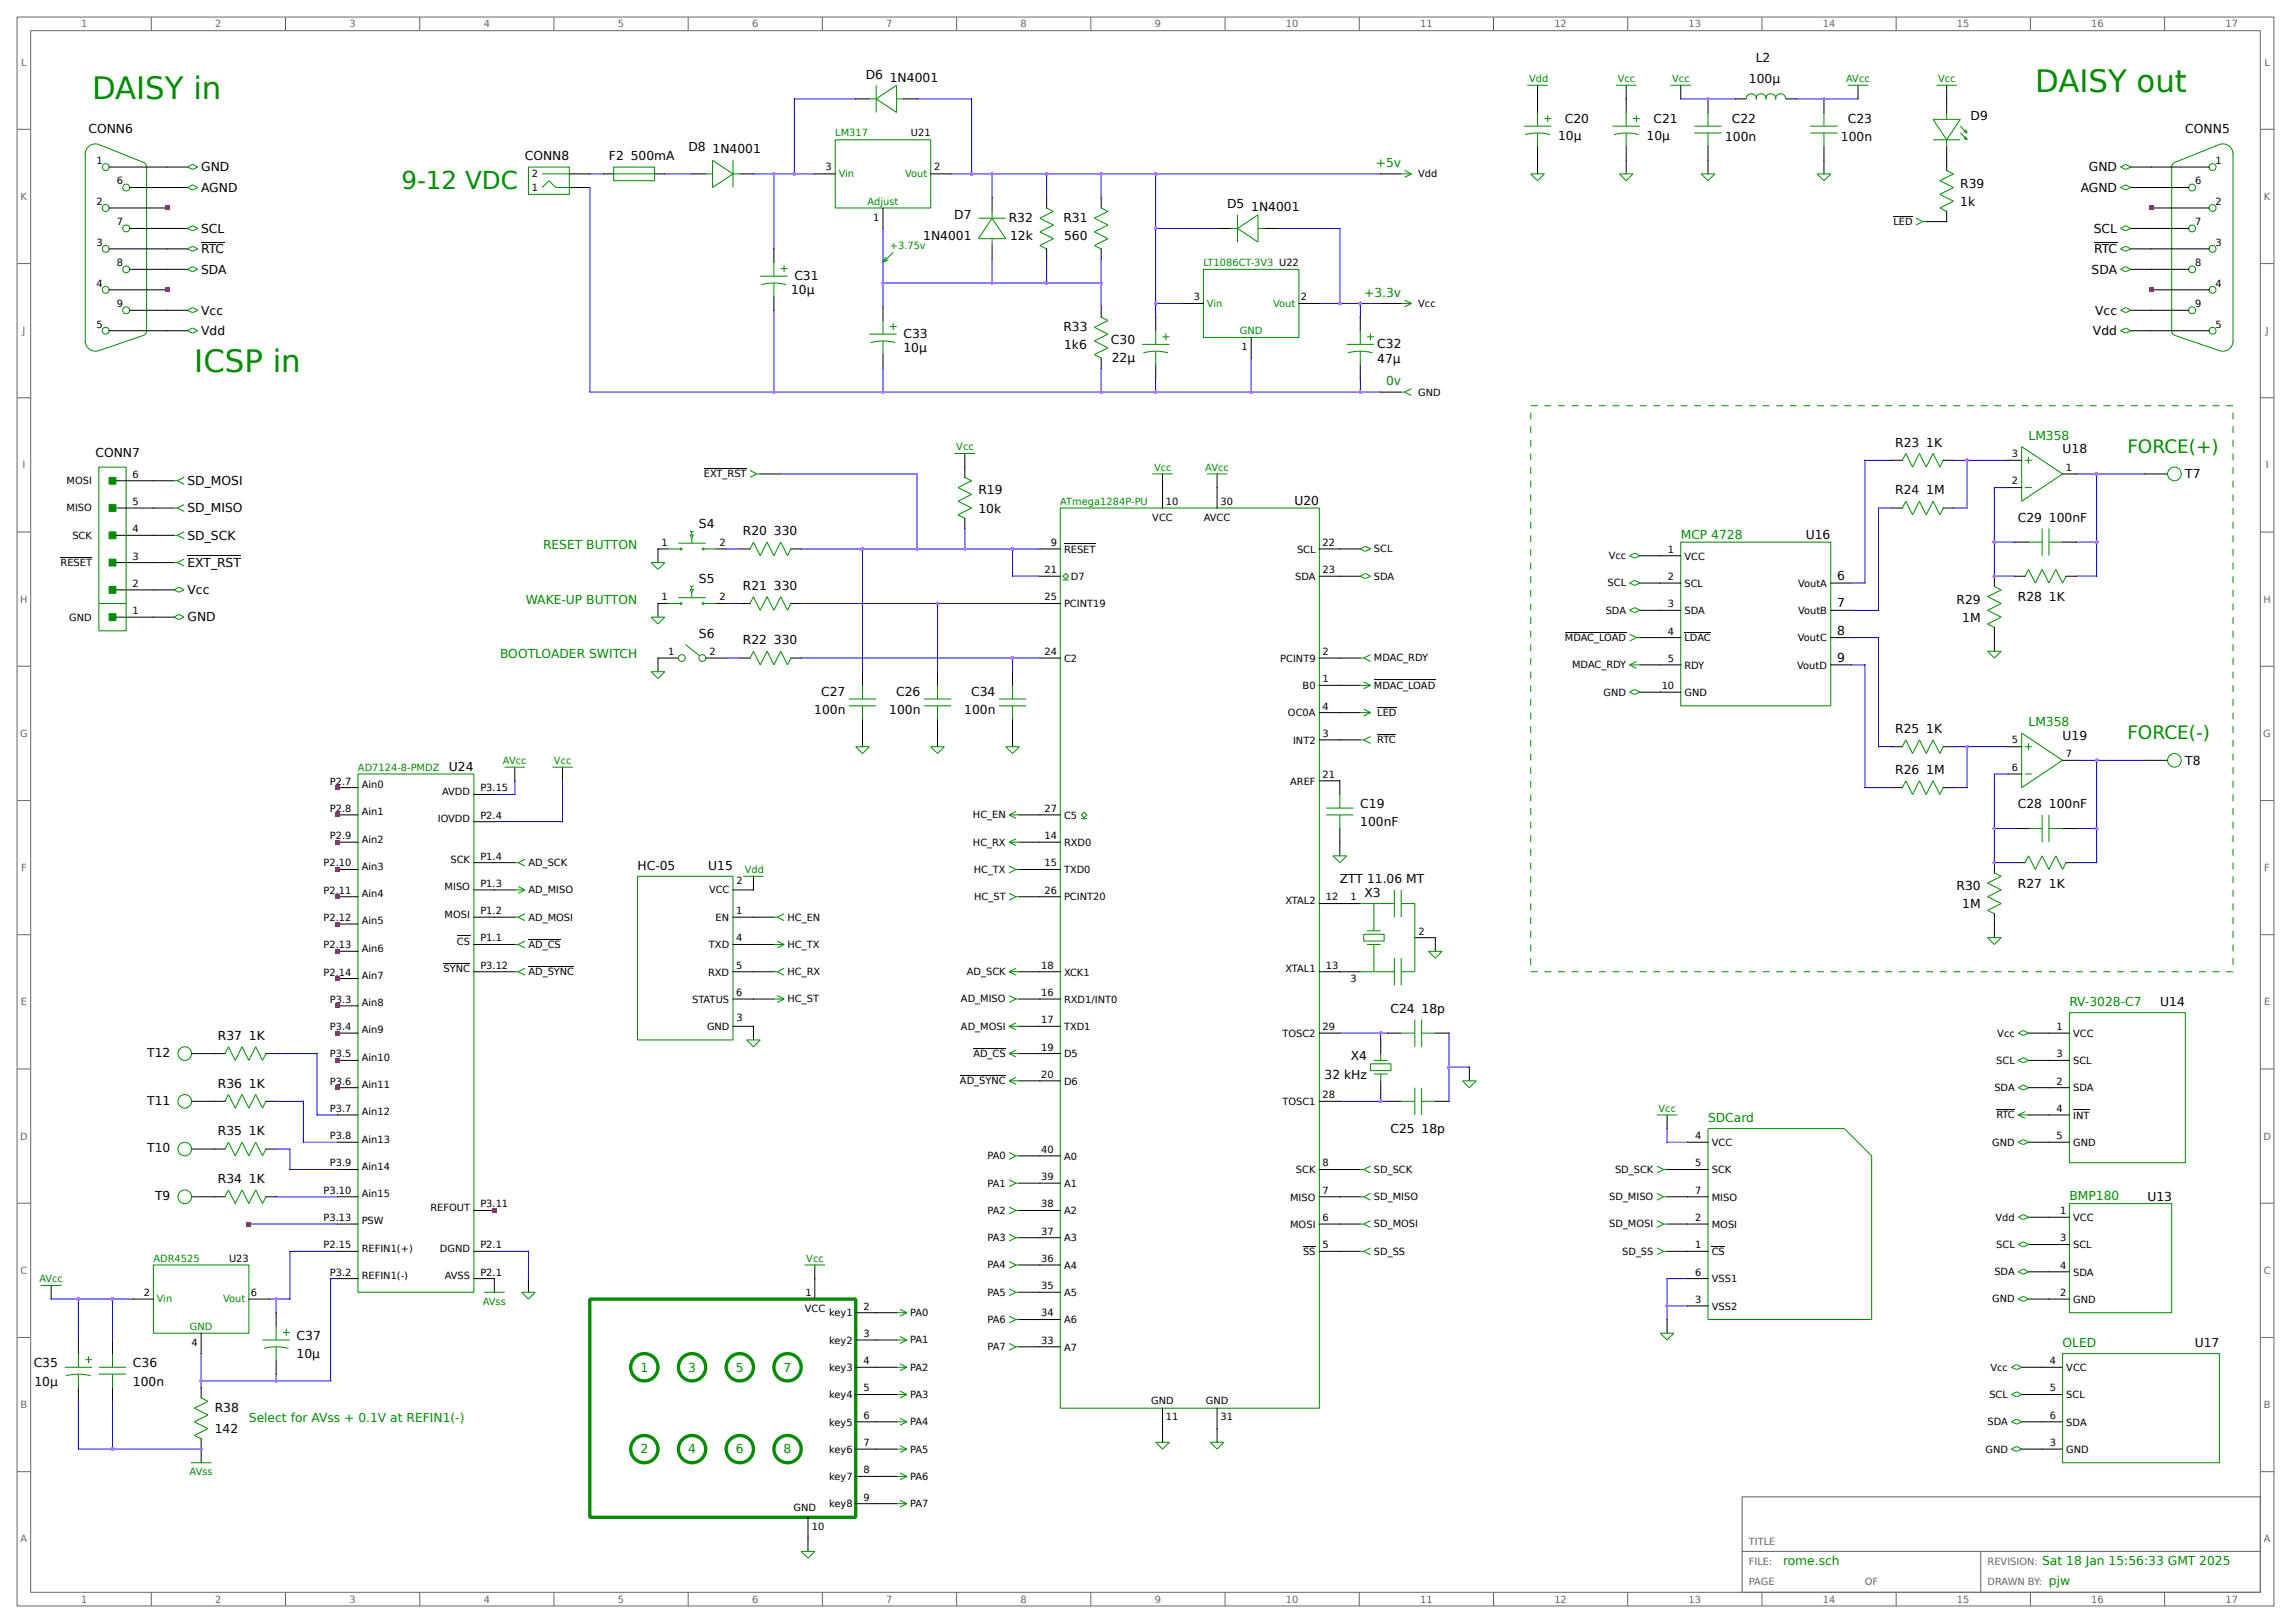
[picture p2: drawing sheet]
<svg xmlns="http://www.w3.org/2000/svg" width="853mm" height="605mm" viewBox="0 0 853 605" stroke-linecap="round" stroke-linejoin="round" font-family="sans-serif">
<defs><g id="words">
<g font-size="11.5" fill="#008b00">
<text x="758.2" y="34.3">DAISY out</text>
<text x="34.3" y="36.8">DAISY in</text>
<text x="72.4" y="138.4">ICSP in</text>
</g>
<text font-size="9.2" fill="#008b00" x="149.6" y="70.5">9-12 VDC</text>
<g font-size="6.9" fill="#008b00">
<text x="792.5" y="168.8">FORCE(+)</text>
<text x="792.5" y="275.4">FORCE(-)</text>
</g>
<g font-size="4.6">
<text x="654" y="23">L2</text>
<text x="322.5" y="29.4">D6</text>
<text x="331.5" y="30.5">1N4001</text>
<text x="651.5" y="30.9">100µ</text>
<text x="582.9" y="45.7">C20</text>
<text x="615.9" y="45.7">C21</text>
<text x="645.2" y="45.7">C22</text>
<text x="688.3" y="45.7">C23</text>
<text x="734.1" y="44.6">D9</text>
<text x="32.9" y="49.5">CONN6</text>
<text x="580.4" y="52.1">10µ</text>
<text x="613.4" y="52.1">10µ</text>
<text x="642.6" y="52.5">100n</text>
<text x="685.8" y="52.5">100n</text>
<text x="814.1" y="49.5">CONN5</text>
<text x="195.5" y="59.7">CONN8</text>
<text x="226.8" y="59.7">F2 500mA</text>
<text x="256.4" y="56.1">D8</text>
<text x="265.4" y="57.1">1N4001</text>
<text x="74.9" y="63.8">GND</text>
<text x="778.2" y="63.8">GND</text>
<text x="74.9" y="71.4">AGND</text>
<text x="730.2" y="69.9">R39</text>
<text x="775.1" y="71.4">AGND</text>
<text x="457.1" y="77.7">D5</text>
<text x="730.2" y="76.6">1k</text>
<text x="355.5" y="81.5">D7</text>
<text x="375.8" y="82.6">R32</text>
<text x="396.1" y="82.6">R31</text>
<text x="466.1" y="78.7">1N4001</text>
<text x="74.9" y="86.7">SCL</text>
<text x="343.9" y="89.3">1N4001</text>
<text x="376.3" y="89.3">12k</text>
<text x="396.4" y="89.3">560</text>
<text x="780" y="86.7">SCL</text>
<text x="74.9" y="94.3">RTC</text>
<text x="780.1" y="94.3">RTC</text>
<text x="74.9" y="101.9">SDA</text>
<text x="779.2" y="101.9">SDA</text>
<text x="295.9" y="104.1">C31</text>
<text x="294.7" y="109.7">10µ</text>
<text x="74.9" y="117.2">Vcc</text>
<text x="780.5" y="117.2">Vcc</text>
<text x="74.9" y="124.8">Vdd</text>
<text x="336.5" y="125.7">C33</text>
<text x="396.1" y="123.2">R33</text>
<text x="779.7" y="124.8">Vdd</text>
<text x="336.5" y="131.3">10µ</text>
<text x="396.4" y="129.9">1k6</text>
<text x="413.9" y="128.3">C30</text>
<text x="513.1" y="129.5">C32</text>
<text x="414.1" y="134.9">22µ</text>
<text x="513.1" y="135.1">47µ</text>
<text x="706" y="166.4">R23 1K</text>
<text x="35.6" y="170.2">CONN7</text>
<text x="768.3" y="168.9">U18</text>
<text x="814.1" y="178.1">T7</text>
<text x="69.8" y="180.7">SD_MOSI</text>
<text x="364.5" y="184.2">R19</text>
<text x="706" y="184.2">R24 1M</text>
<text x="69.8" y="190.8">SD_MISO</text>
<text x="364.5" y="190.9">10k</text>
<text x="482.2" y="188.1">U20</text>
<text x="260.3" y="196.9">S4</text>
<text x="751.7" y="194.3">C29 100nF</text>
<text x="69.8" y="201">SD_SCK</text>
<text x="276.7" y="199.4">R20 330</text>
<text x="672.7" y="200.8">U16</text>
<text x="69.8" y="211.1">EXT_RST</text>
<text x="69.8" y="221.3">Vcc</text>
<text x="260.3" y="217.2">S5</text>
<text x="276.7" y="219.7">R21 330</text>
<text x="684.4" y="216">6</text>
<text x="684.4" y="226.2">7</text>
<text x="728.9" y="224.8">R29</text>
<text x="751.7" y="224">R28 1K</text>
<text x="69.8" y="231.5">GND</text>
<text x="731" y="231.6">1M</text>
<text x="260.3" y="237.5">S6</text>
<text x="684.4" y="236.3">8</text>
<text x="276.7" y="240">R22 330</text>
<text x="684.4" y="246.5">9</text>
<text x="305.9" y="259.1">C27</text>
<text x="333.9" y="259.1">C26</text>
<text x="361.8" y="259.1">C34</text>
<text x="303.3" y="265.9">100n</text>
<text x="331.2" y="265.9">100n</text>
<text x="359.2" y="265.9">100n</text>
<text x="706" y="273.1">R25 1K</text>
<text x="768.3" y="275.6">U19</text>
<text x="167.2" y="287">U24</text>
<text x="814.1" y="284.8">T8</text>
<text x="706" y="288.3">R26 1M</text>
<text x="506.7" y="301">C19</text>
<text x="751.7" y="301">C28 100nF</text>
<text x="506.7" y="307.8">100nF</text>
<text x="237.5" y="324">HC-05</text>
<text x="263.9" y="324">U15</text>
<text x="499.1" y="328.9">ZTT 11.06 MT</text>
<text x="508.3" y="334">X3</text>
<text x="728.9" y="331.5">R30</text>
<text x="751.7" y="330.6">R27 1K</text>
<text x="731" y="338.3">1M</text>
<text x="518" y="377.2">C24 18p</text>
<text x="804.7" y="374.6">U14</text>
<text x="81.2" y="387.4">R37 1K</text>
<text x="54.9" y="393.7">T12</text>
<text x="503.2" y="395">X4</text>
<text x="493.4" y="401.8">32 kHz</text>
<text x="81.2" y="405.1">R36 1K</text>
<text x="54.9" y="411.5">T11</text>
<text x="81.2" y="422.9">R35 1K</text>
<text x="518" y="422.1">C25 18p</text>
<text x="54.9" y="429.3">T10</text>
<text x="81.2" y="440.7">R34 1K</text>
<text x="57.8" y="447">T9</text>
<text x="799.9" y="447.2">U13</text>
<text x="110.5" y="499.1">C37</text>
<text x="817.6" y="501.6">U17</text>
<text x="12.5" y="509.3">C35</text>
<text x="49.5" y="509.3">C36</text>
<text x="110.5" y="505.9">10µ</text>
<text x="12.8" y="516.1">10µ</text>
<text x="49.5" y="516.1">100n</text>
<text x="80" y="526">R38</text>
<text x="80" y="533.8">142</text>
</g>
<g font-size="4.6" fill="#008b00">
<text x="512.5" y="62.2">+5v</text>
<text x="508.1" y="110.5">+3.3v</text>
<text x="516.3" y="143.5">0v</text>
<text x="755.6" y="163.8">LM358</text>
<text x="626.1" y="200.7">MCP 4728</text>
<text x="202.3" y="204.5">RESET BUTTON</text>
<text x="195.9" y="224.8">WAKE-UP BUTTON</text>
<text x="186.3" y="245.1">BOOTLOADER SWITCH</text>
<text x="755.6" y="270.5">LM358</text>
<text x="770.9" y="374.6">RV-3028-C7</text>
<text x="636.3" y="417.8">SDCard</text>
<text x="770.9" y="447">BMP180</text>
<text x="768.3" y="501.6">OLED</text>
<text x="238.6" y="510.9">1</text>
<text x="256.3" y="510.9">3</text>
<text x="274.1" y="510.9">5</text>
<text x="291.9" y="510.9">7</text>
<text x="92.7" y="529.6">Select for AVss + 0.1V at REFIN1(-)</text>
<text x="238.6" y="541.3">2</text>
<text x="256.3" y="541.3">4</text>
<text x="274.1" y="541.3">6</text>
<text x="291.9" y="541.3">8</text>
<text x="664.2" y="582.9">rome.sch</text>
<text x="760.7" y="582.9">Sat 18 Jan 15:56:33 GMT 2025</text>
<text x="763.3" y="590.5">pjw</text>
</g>
<g font-size="3.7" fill="#666">
<text x="30.2" y="10.2">1</text>
<text x="80.2" y="10.2">2</text>
<text x="130.2" y="10.2">3</text>
<text x="180.2" y="10.2">4</text>
<text x="230.2" y="10.2">5</text>
<text x="280.2" y="10.2">6</text>
<text x="330.2" y="10.2">7</text>
<text x="380.2" y="10.2">8</text>
<text x="430.2" y="10.2">9</text>
<text x="479" y="10.2">10</text>
<text x="529" y="10.2">11</text>
<text x="579" y="10.2">12</text>
<text x="629" y="10.2">13</text>
<text x="679" y="10.2">14</text>
<text x="729" y="10.2">15</text>
<text x="779" y="10.2">16</text>
<text x="829" y="10.2">17</text>
<text x="7.9" y="24.4">L</text>
<text x="843.5" y="24.4">L</text>
<text x="7.7" y="74.4">K</text>
<text x="843.3" y="74.4">K</text>
<text x="8.3" y="124.4">J</text>
<text x="844" y="124.4">J</text>
<text x="8.3" y="174.4">I</text>
<text x="844" y="174.4">I</text>
<text x="7.5" y="224.4">H</text>
<text x="843.2" y="224.4">H</text>
<text x="7.5" y="274.4">G</text>
<text x="843.1" y="274.4">G</text>
<text x="7.8" y="324.4">F</text>
<text x="843.5" y="324.4">F</text>
<text x="7.7" y="374.4">E</text>
<text x="843.4" y="374.4">E</text>
<text x="7.5" y="424.4">D</text>
<text x="843.1" y="424.4">D</text>
<text x="7.6" y="474.4">C</text>
<text x="843.3" y="474.4">C</text>
<text x="7.6" y="524.4">B</text>
<text x="843.3" y="524.4">B</text>
<text x="7.6" y="574.4">A</text>
<text x="651.5" y="575.3">TITLE</text>
<text x="843.3" y="574.4">A</text>
<text x="651.5" y="582.9">FILE:</text>
<text x="740.4" y="582.9">REVISION:</text>
<text x="651.5" y="590.5">PAGE</text>
<text x="694.7" y="590.5">OF</text>
<text x="740.4" y="590.5">DRAWN BY:</text>
<text x="30.2" y="596.9">1</text>
<text x="80.2" y="596.9">2</text>
<text x="130.2" y="596.9">3</text>
<text x="180.2" y="596.9">4</text>
<text x="230.2" y="596.9">5</text>
<text x="280.2" y="596.9">6</text>
<text x="330.2" y="596.9">7</text>
<text x="380.2" y="596.9">8</text>
<text x="430.2" y="596.9">9</text>
<text x="479" y="596.9">10</text>
<text x="529" y="596.9">11</text>
<text x="579" y="596.9">12</text>
<text x="629" y="596.9">13</text>
<text x="679" y="596.9">14</text>
<text x="729" y="596.9">15</text>
<text x="779" y="596.9">16</text>
<text x="829" y="596.9">17</text>
</g>
<g font-size="3.7" fill="#008b00">
<text x="569.6" y="30.5">Vdd</text>
<text x="602.6" y="30.5">Vcc</text>
<text x="622.9" y="30.5">Vcc</text>
<text x="687.8" y="30.5">AVcc</text>
<text x="722" y="30.5">Vcc</text>
<text x="311.1" y="50.8">LM317</text>
<text x="312.4" y="66">Vin</text>
<text x="337.2" y="66">Vout</text>
<text x="323.2" y="76.2">Adjust</text>
<text x="331.5" y="92.7">+3.75v</text>
<text x="448.3" y="99.1">LT1086CT-3V3 U22</text>
<text x="449.6" y="114.3">Vin</text>
<text x="474.3" y="114.3">Vout</text>
<text x="461.9" y="124.5">GND</text>
<text x="356.2" y="167.6">Vcc</text>
<text x="429.9" y="175.3">Vcc</text>
<text x="449" y="175.3">AVcc</text>
<text x="395" y="188">ATmega1284P-PU</text>
<text x="133.3" y="287">AD7124-8-PMDZ</text>
<text x="187.4" y="284.5">AVcc</text>
<text x="206.4" y="284.5">Vcc</text>
<text x="277.5" y="325.1">Vdd</text>
<text x="617.9" y="414">Vcc</text>
<text x="57.1" y="469.9">ADR4525</text>
<text x="300.4" y="469.9">Vcc</text>
<text x="14.7" y="477.5">AVcc</text>
<text x="58.4" y="485.1">Vin</text>
<text x="83.1" y="485.1">Vout</text>
<text x="179.9" y="486">AVss</text>
<text x="70.7" y="495.3">GND</text>
<text x="70.6" y="549.5">AVss</text>
</g>
<g font-size="3.7">
<text x="339.3" y="50.8">U21</text>
<text x="35.9" y="61.1">1</text>
<text x="307.5" y="63.5">3</text>
<text x="348" y="63.5">2</text>
<text x="825.4" y="61.1">1</text>
<text x="43.5" y="68.7">6</text>
<text x="198.1" y="71.1">1</text>
<text x="198.1" y="66">2</text>
<text x="528.3" y="66">Vdd</text>
<text x="817.8" y="68.7">6</text>
<text x="35.9" y="76.3">2</text>
<text x="825.4" y="76.3">2</text>
<text x="43.5" y="83.9">7</text>
<text x="325.3" y="82.1">1</text>
<text x="705.3" y="83.8">LED</text>
<text x="817.8" y="83.9">7</text>
<text x="35.9" y="91.6">3</text>
<text x="825.4" y="91.6">3</text>
<text x="43.5" y="99.2">8</text>
<text x="817.8" y="99.2">8</text>
<text x="35.9" y="106.8">4</text>
<text x="825.4" y="106.8">4</text>
<text x="444.7" y="111.8">3</text>
<text x="484.6" y="111.8">2</text>
<text x="43.5" y="114.4">9</text>
<text x="528.3" y="114.3">Vcc</text>
<text x="817.8" y="114.4">9</text>
<text x="35.9" y="122">5</text>
<text x="825.4" y="122">5</text>
<text x="462.5" y="130.4">1</text>
<text x="528.3" y="147.3">GND</text>
<text x="749.5" y="170.2">3</text>
<text x="49.4" y="177.9">6</text>
<text x="262.2" y="177.8">EXT_RST</text>
<text x="769.6" y="175.3">1</text>
<text x="24.8" y="180.3">MOSI</text>
<text x="749.5" y="180.3">2</text>
<text x="24.8" y="190.5">MISO</text>
<text x="49.4" y="188.1">5</text>
<text x="434.3" y="188.1">10</text>
<text x="454.7" y="188.1">30</text>
<text x="429.2" y="194">VCC</text>
<text x="448.4" y="194">AVCC</text>
<text x="27" y="200.7">SCK</text>
<text x="49.4" y="198.2">4</text>
<text x="246.4" y="203.2">1</text>
<text x="268" y="203.2">2</text>
<text x="391.5" y="203.3">9</text>
<text x="492.6" y="203.3">22</text>
<text x="49.4" y="208.4">3</text>
<text x="396.4" y="205.9">RESET</text>
<text x="483.2" y="205.9">SCL</text>
<text x="511.8" y="205.7">SCL</text>
<text x="599.3" y="208.3">Vcc</text>
<text x="621.4" y="205.9">1</text>
<text x="627.5" y="208.4">VCC</text>
<text x="22.6" y="210.8">RESET</text>
<text x="389.2" y="213.5">21</text>
<text x="492.6" y="213.5">23</text>
<text x="511.8" y="215.9">SDA</text>
<text x="49.4" y="218.6">2</text>
<text x="398.9" y="216">D7</text>
<text x="482.5" y="216">SDA</text>
<text x="598.9" y="218.4">SCL</text>
<text x="621.4" y="216">2</text>
<text x="627.5" y="218.6">SCL</text>
<text x="669.8" y="218.6">VoutA</text>
<text x="246.4" y="223.5">1</text>
<text x="268" y="223.5">2</text>
<text x="389.2" y="223.6">25</text>
<text x="396.4" y="226.2">PCINT19</text>
<text x="621.4" y="226.2">3</text>
<text x="25.8" y="231.3">GND</text>
<text x="49.4" y="228.7">1</text>
<text x="598.2" y="228.6">SDA</text>
<text x="627.5" y="228.7">SDA</text>
<text x="669.8" y="228.7">VoutB</text>
<text x="582.9" y="238.8">MDAC_LOAD</text>
<text x="621.4" y="236.3">4</text>
<text x="627.5" y="238.9">LDAC</text>
<text x="669.8" y="238.9">VoutC</text>
<text x="248.9" y="243.8">1</text>
<text x="264.4" y="243.8">2</text>
<text x="389.2" y="244">24</text>
<text x="492.6" y="244">2</text>
<text x="396.4" y="246.5">C2</text>
<text x="476.9" y="246.5">PCINT9</text>
<text x="511.8" y="246.4">MDAC_RDY</text>
<text x="585.6" y="248.9">MDAC_RDY</text>
<text x="621.4" y="246.5">5</text>
<text x="627.5" y="249">RDY</text>
<text x="669.5" y="249">VoutD</text>
<text x="485.2" y="256.7">B0</text>
<text x="492.6" y="254.1">1</text>
<text x="511.8" y="256.5">MDAC_LOAD</text>
<text x="619" y="256.7">10</text>
<text x="597.4" y="259.1">GND</text>
<text x="627.5" y="259.2">GND</text>
<text x="479.8" y="266.8">OC0A</text>
<text x="492.6" y="264.3">4</text>
<text x="513.1" y="266.7">LED</text>
<text x="492.6" y="274.4">3</text>
<text x="481.7" y="277">INT2</text>
<text x="513.1" y="276.9">RTC</text>
<text x="749.5" y="276.9">5</text>
<text x="769.6" y="281.9">7</text>
<text x="749.5" y="287">6</text>
<text x="122.9" y="292.2">P2.7</text>
<text x="134.7" y="293.5">Ain0</text>
<text x="480.6" y="292.2">AREF</text>
<text x="492.6" y="289.7">21</text>
<text x="164.7" y="296">AVDD</text>
<text x="178.9" y="294.8">P3.15</text>
<text x="122.9" y="302.4">P2.8</text>
<text x="134.7" y="303.7">Ain1</text>
<text x="178.9" y="304.9">P2.4</text>
<text x="362.4" y="304.8">HC_EN</text>
<text x="389.2" y="302.4">27</text>
<text x="396.4" y="304.9">C5</text>
<text x="163.1" y="306.2">IOVDD</text>
<text x="122.9" y="312.5">P2.9</text>
<text x="134.7" y="313.8">Ain2</text>
<text x="362.4" y="315">HC_RX</text>
<text x="389.2" y="312.5">14</text>
<text x="396.4" y="315.1">RXD0</text>
<text x="120.5" y="322.7">P2.10</text>
<text x="134.7" y="324">Ain3</text>
<text x="167.8" y="321.4">SCK</text>
<text x="178.9" y="320.2">P1.4</text>
<text x="196.8" y="322.6">AD_SCK</text>
<text x="389.2" y="322.7">15</text>
<text x="274.3" y="329.3">2</text>
<text x="362.7" y="325.1">HC_TX</text>
<text x="396.4" y="325.2">TXD0</text>
<text x="120.5" y="332.9">P2.11</text>
<text x="134.7" y="334.1">Ain4</text>
<text x="165.6" y="331.6">MISO</text>
<text x="178.9" y="330.3">P1.3</text>
<text x="196.8" y="332.7">AD_MISO</text>
<text x="264.1" y="332.7">VCC</text>
<text x="362.9" y="335.3">HC_ST</text>
<text x="389.2" y="332.9">26</text>
<text x="396.4" y="335.4">PCINT20</text>
<text x="493.9" y="335.4">12</text>
<text x="503" y="335.4">1</text>
<text x="165.6" y="341.8">MOSI</text>
<text x="178.9" y="340.5">P1.2</text>
<text x="274.2" y="340.5">1</text>
<text x="478.8" y="336.7">XTAL2</text>
<text x="120.5" y="343">P2.12</text>
<text x="134.7" y="344.3">Ain5</text>
<text x="196.8" y="342.9">AD_MOSI</text>
<text x="266.6" y="343">EN</text>
<text x="293.4" y="342.9">HC_EN</text>
<text x="120.5" y="353.2">P2.13</text>
<text x="170.2" y="351.9">CS</text>
<text x="178.9" y="350.6">P1.1</text>
<text x="196.8" y="353.1">AD_CS</text>
<text x="264.1" y="353.2">TXD</text>
<text x="274.2" y="350.6">4</text>
<text x="293.4" y="353.1">HC_TX</text>
<text x="528.4" y="348.1">2</text>
<text x="134.7" y="354.5">Ain6</text>
<text x="120.5" y="363.3">P2.14</text>
<text x="134.7" y="364.6">Ain7</text>
<text x="165.3" y="362.1">SYNC</text>
<text x="178.9" y="360.8">P3.12</text>
<text x="196.8" y="363.2">AD_SYNC</text>
<text x="263.8" y="363.3">RXD</text>
<text x="274.2" y="360.8">5</text>
<text x="293.4" y="363.2">HC_RX</text>
<text x="360.2" y="363.2">AD_SCK</text>
<text x="387.9" y="360.8">18</text>
<text x="396.4" y="363.3">XCK1</text>
<text x="478.8" y="362.1">XTAL1</text>
<text x="493.9" y="360.8">13</text>
<text x="503" y="365.9">3</text>
<text x="274.2" y="371">6</text>
<text x="387.9" y="371">16</text>
<text x="122.9" y="373.5">P3.3</text>
<text x="134.7" y="374.8">Ain8</text>
<text x="257.8" y="373.5">STATUS</text>
<text x="293.4" y="373.4">HC_ST</text>
<text x="358" y="373.4">AD_MISO</text>
<text x="396.4" y="373.5">RXD1/INT0</text>
<text x="122.9" y="383.7">P3.4</text>
<text x="263.4" y="383.5">GND</text>
<text x="274.3" y="380.1">3</text>
<text x="358" y="383.5">AD_MOSI</text>
<text x="387.9" y="381.1">17</text>
<text x="396.4" y="383.7">TXD1</text>
<text x="492.6" y="383.7">29</text>
<text x="766.1" y="383.7">1</text>
<text x="134.7" y="384.9">Ain9</text>
<text x="477.7" y="386.2">TOSC2</text>
<text x="744" y="386.1">Vcc</text>
<text x="772.3" y="386.2">VCC</text>
<text x="122.9" y="393.8">P3.5</text>
<text x="134.7" y="395.1">Ain10</text>
<text x="362.6" y="393.7">AD_CS</text>
<text x="387.9" y="391.3">19</text>
<text x="396.4" y="393.8">D5</text>
<text x="766.1" y="393.8">3</text>
<text x="387.9" y="401.4">20</text>
<text x="743.6" y="396.2">SCL</text>
<text x="772.3" y="396.4">SCL</text>
<text x="122.9" y="404">P3.6</text>
<text x="134.7" y="405.3">Ain11</text>
<text x="357.6" y="403.9">AD_SYNC</text>
<text x="396.4" y="404">D6</text>
<text x="742.9" y="406.4">SDA</text>
<text x="766.1" y="404">2</text>
<text x="772.3" y="406.5">SDA</text>
<text x="477.7" y="411.6">TOSC1</text>
<text x="492.6" y="409.1">28</text>
<text x="122.9" y="414.1">P3.7</text>
<text x="134.7" y="415.4">Ain12</text>
<text x="743.7" y="416.6">RTC</text>
<text x="766.1" y="414.1">4</text>
<text x="772.3" y="416.7">INT</text>
<text x="122.9" y="424.3">P3.8</text>
<text x="134.7" y="425.6">Ain13</text>
<text x="631.5" y="424.3">4</text>
<text x="766.1" y="424.3">5</text>
<text x="367.8" y="431.8">PA0</text>
<text x="387.9" y="429.4">40</text>
<text x="396.4" y="431.9">A0</text>
<text x="637.7" y="426.8">VCC</text>
<text x="742.2" y="426.7">GND</text>
<text x="772.3" y="426.8">GND</text>
<text x="122.9" y="434.5">P3.9</text>
<text x="134.7" y="435.7">Ain14</text>
<text x="482.8" y="437">SCK</text>
<text x="492.6" y="434.5">8</text>
<text x="511.8" y="436.9">SD_SCK</text>
<text x="601.7" y="436.9">SD_SCK</text>
<text x="631.5" y="434.5">5</text>
<text x="637.7" y="437">SCK</text>
<text x="367.8" y="442">PA1</text>
<text x="387.9" y="439.5">39</text>
<text x="396.4" y="442.1">A1</text>
<text x="120.5" y="444.6">P3.10</text>
<text x="134.7" y="445.9">Ain15</text>
<text x="178.9" y="449.7">P3.11</text>
<text x="387.9" y="449.7">38</text>
<text x="480.6" y="447.2">MISO</text>
<text x="492.6" y="444.6">7</text>
<text x="511.8" y="447">SD_MISO</text>
<text x="599.5" y="447">SD_MISO</text>
<text x="631.5" y="444.6">7</text>
<text x="637.7" y="447.2">MISO</text>
<text x="120.5" y="454.8">P3.13</text>
<text x="160.3" y="451">REFOUT</text>
<text x="367.8" y="452.1">PA2</text>
<text x="396.4" y="452.2">A2</text>
<text x="492.6" y="454.8">6</text>
<text x="631.5" y="454.8">2</text>
<text x="743.4" y="454.7">Vdd</text>
<text x="767.4" y="452.2">1</text>
<text x="772.3" y="454.8">VCC</text>
<text x="134.7" y="456.1">PSW</text>
<text x="387.9" y="459.9">37</text>
<text x="480.6" y="457.3">MOSI</text>
<text x="511.8" y="457.2">SD_MOSI</text>
<text x="599.5" y="457.2">SD_MOSI</text>
<text x="637.7" y="457.3">MOSI</text>
<text x="120.5" y="464.9">P2.15</text>
<text x="134.7" y="466.2">REFIN1(+)</text>
<text x="163.9" y="466.2">DGND</text>
<text x="178.9" y="464.9">P2.1</text>
<text x="367.8" y="462.3">PA3</text>
<text x="396.4" y="462.4">A3</text>
<text x="485.4" y="467.5">SS</text>
<text x="492.6" y="464.9">5</text>
<text x="511.8" y="467.4">SD_SS</text>
<text x="604.3" y="467.4">SD_SS</text>
<text x="631.5" y="464.9">1</text>
<text x="637.7" y="467.5">CS</text>
<text x="743.6" y="464.8">SCL</text>
<text x="767.4" y="462.4">3</text>
<text x="772.3" y="464.9">SCL</text>
<text x="85.3" y="469.9">U23</text>
<text x="367.8" y="472.4">PA4</text>
<text x="387.9" y="470">36</text>
<text x="396.4" y="472.6">A4</text>
<text x="767.4" y="472.6">4</text>
<text x="122.9" y="475.1">P3.2</text>
<text x="134.7" y="476.4">REFIN1(-)</text>
<text x="165.7" y="476.4">AVSS</text>
<text x="178.9" y="475.1">P2.1</text>
<text x="631.5" y="475.1">6</text>
<text x="637.7" y="477.6">VSS1</text>
<text x="742.9" y="475">SDA</text>
<text x="772.3" y="475.1">SDA</text>
<text x="53.5" y="482.6">2</text>
<text x="93.5" y="482.6">6</text>
<text x="300" y="482.7">1</text>
<text x="367.8" y="482.6">PA5</text>
<text x="387.9" y="480.2">35</text>
<text x="396.4" y="482.7">A5</text>
<text x="631.5" y="485.3">3</text>
<text x="742.2" y="485.1">GND</text>
<text x="767.4" y="482.7">2</text>
<text x="772.3" y="485.3">GND</text>
<text x="299.8" y="488.7">VCC</text>
<text x="308.9" y="490.3">key1</text>
<text x="321.6" y="487.8">2</text>
<text x="339.1" y="490.2">PA0</text>
<text x="387.9" y="490.3">34</text>
<text x="637.7" y="487.8">VSS2</text>
<text x="321.6" y="498">3</text>
<text x="367.8" y="492.8">PA6</text>
<text x="396.4" y="492.9">A6</text>
<text x="71.3" y="501.2">4</text>
<text x="308.9" y="500.5">key2</text>
<text x="339.1" y="500.4">PA1</text>
<text x="367.8" y="502.9">PA7</text>
<text x="387.9" y="500.5">33</text>
<text x="396.4" y="503">A7</text>
<text x="321.6" y="508.1">4</text>
<text x="763.6" y="508.1">4</text>
<text x="308.9" y="510.7">key3</text>
<text x="339.1" y="510.5">PA2</text>
<text x="741.5" y="510.5">Vcc</text>
<text x="769.7" y="510.7">VCC</text>
<text x="308.9" y="520.8">key4</text>
<text x="321.6" y="518.3">5</text>
<text x="339.1" y="520.7">PA3</text>
<text x="741.1" y="520.7">SCL</text>
<text x="763.6" y="518.3">5</text>
<text x="769.7" y="520.8">SCL</text>
<text x="428.9" y="523.1">GND</text>
<text x="449.2" y="523.1">GND</text>
<text x="308.9" y="531">key5</text>
<text x="321.6" y="528.4">6</text>
<text x="339.1" y="530.9">PA4</text>
<text x="434.3" y="529.1">11</text>
<text x="454.7" y="529.1">31</text>
<text x="740.4" y="530.9">SDA</text>
<text x="763.6" y="528.4">6</text>
<text x="769.7" y="531">SDA</text>
<text x="321.6" y="538.6">7</text>
<text x="763.6" y="538.6">3</text>
<text x="308.9" y="541.1">key6</text>
<text x="339.1" y="541">PA5</text>
<text x="739.6" y="541">GND</text>
<text x="769.7" y="541.1">GND</text>
<text x="308.9" y="551.3">key7</text>
<text x="321.6" y="548.8">8</text>
<text x="339.1" y="551.2">PA6</text>
<text x="295.6" y="562.7">GND</text>
<text x="308.9" y="561.5">key8</text>
<text x="321.6" y="558.9">9</text>
<text x="339.1" y="561.3">PA7</text>
<text x="302.4" y="570">10</text>
</g>
</g></defs>
<g fill="none" stroke="#666" stroke-width=".37">
<path d="M6.3 6.3h840.8v591.9h-840.8zM11.4 11.4h830.6v581.7h-830.6zM56.4 6.3v5.1M106.4 6.3v5.1M156.4 6.3v5.1M206.4 6.3v5.1M256.4 6.3v5.1M306.3 6.3v5.1M356.4 6.3v5.1M406.3 6.3v5.1M456.4 6.3v5.1M506.3 6.3v5.1"/>
<path d="M556.4 6.3v5.1M606.3 6.3v5.1M656.4 6.3v5.1M706.3 6.3v5.1M756.4 6.3v5.1M806.3 6.3v5.1M6.3 48.2h5.1M842 48.2h5.1M6.3 98.2h5.1M842 98.2h5.1M6.3 148.2h5.1M842 148.2h5.1"/>
<path d="M6.3 198.2h5.1M842 198.2h5.1M6.3 248.2h5.1M842 248.2h5.1M6.3 298.2h5.1M842 298.2h5.1M6.3 348.2h5.1M842 348.2h5.1M6.3 398.2h5.1M842 398.2h5.1M6.3 448.2h5.1M842 448.2h5.1"/>
<path d="M6.3 498.2h5.1M842 498.2h5.1M6.3 548.2h5.1M649 557.5h193v35.6h-193zM842 548.2h5.1M649 577.8h193M737.9 577.8v15.3M56.4 593.1v5.1M106.4 593.1v5.1M156.4 593.1v5.1M206.4 593.1v5.1M256.4 593.1v5.1"/>
<path d="M306.3 593.1v5.1M356.4 593.1v5.1M406.3 593.1v5.1M456.4 593.1v5.1M506.3 593.1v5.1M556.4 593.1v5.1M606.3 593.1v5.1M656.4 593.1v5.1M706.3 593.1v5.1M756.4 593.1v5.1M806.3 593.1v5.1"/>
</g>
<g fill="none" stroke="#008b00" stroke-width=".37">
<path d="M323.8 36.8h2.6M326.4 36.8l7.6-5.1v10.2zM326.4 31.7v10.2M334 36.8h2.5M569 31.7h7.6M602 31.7h7.6M622.3 31.7h7.6M650.2 36.8h.3a1.84 1.84 0 0 1 1.9-1.9 1.84 1.84 0 0 1 1.8 2 1.81 1.81 0 0 1 1.8-2 1.81 1.81 0 0 1 1.8 2 1.81 1.81 0 0 1 1.8-2 1.81 1.81 0 0 1 1.8 2 1.88 1.88 0 0 1 1.8-2 1.88 1.88 0 0 1 2 1.9h.3M688.3 31.7h7.7M721.4 31.7h7.6M31.7 57v70.3M36.8 53.8l16.9 6.8 .9 1.2v61.4l-.2 .8-.7 .8"/>
<path d="M36.9 53.8a3.8 3.8 0 0 0-5.2 3.6M265.4 59.7l7.6 5.1-7.6 5zM273 59.7v10.1M311.1 52.1h35.6v25.4h-35.6zM567.7 47h10.1M568.2 50.1a17.8 17.8 0 0 1 9.2 0M572.8 41.9v5.1M572.8 49.5v5.1M575.3 44.2h2.5M576.6 42.9v2.6M600.7 47h10.2M601.2 50.1a17.8 17.8 0 0 1 9.2 0"/>
<path d="M605.8 41.9v5.1M605.8 49.5v5.1M608.3 44.2h2.6M609.6 42.9v2.6M631.2 47h10.1M631.2 49.5h10.1M636.3 41.9v5.1M636.3 49.5v5.1M674.4 47h10.1M674.4 49.5h10.1M679.4 41.9v5.1M679.4 49.5v5.1"/>
<path d="M720.1 44.4h10.1l-5 7.7zM720.1 52.1h10.1M725.2 41.9v2.5M725.2 52.1v2.5M730.2 47l2.6 2.5M730.2 49.5l2.6 2.6M731.5 51.4l1.3 .7M731.5 48.9l1.3 .6M732.2 50.8l.6 1.3M732.2 48.3l.6 1.2M826.7 53.8a3.8 3.8 0 0 1 5.1 3.6M826.8 53.8l-16.9 6.8-.9 1.2v61.4l.2 .8 .7 .8"/>
<path d="M831.8 57v70.3M69.8 62.2l2-1 1.9 1-1.9 .9zM69.8 69.8l2-1 1.9 1-1.9 .9zM196.8 62.2h15.3v10.2h-15.3zM201.9 64.8h10.2M201.9 69.8l2.6-2.5 2.5 2.5h5.1M228.6 62.2h15.2v5.1h-15.2zM228.6 64.8h15.2M262.9 64.8h2.5M273 64.8h2.6M369.6 78.7v2.6M389.9 77.5l2.5 1.3"/>
<path d="M392.4 78.7l-5.1 2.6 5.1 2.5-5.1 2.6 5.1 2.5-5.1 2.5 2.6 1.3M410.2 77.5l2.5 1.3M412.7 78.7l-5 2.6 5 2.5-5 2.6 5 2.5-5 2.5 2.5 1.3M522 64.8h3.8M523.2 63.5l2.6 1.3M525.8 64.8l-2.6 1.2M570.2 64.8h5.1l-2.5 2.5zM603.2 64.8h5.1l-2.5 2.5zM633.7 64.8h5.1l-2.5 2.5zM676.9 64.8h5.1l-2.6 2.5zM725.2 63.5l2.5 1.3M727.7 64.8l-5.1 2.5 5.1 2.5-5.1 2.6 5.1 2.5-5.1 2.6 2.6 1.2"/>
<path d="M789.9 62.2l1.9-1 1.9 1-1.9 .9zM789.9 69.8l1.9-1 1.9 1-1.9 .9zM69.8 85.1l2-1 1.9 1-1.9 .9zM69.8 92.7l2-1 1.9 1-1.9 .9zM288.3 97.8v5.1M292.1 98.8v2.5M329.9 95.8l-1 1.9M331 96.8l-2.1 .9M332.7 94l-3.8 3.7M364.5 81.3h10.1M369.6 81.3l5 7.6h-10.1zM369.6 88.9v2.5"/>
<path d="M458.5 85.1h2.5M461 85.1l7.6-5.1v10.2zM461 80v10.2M468.6 85.1h2.6M713.7 81.3l2.6 1.2M716.3 82.5l-2.6 1.3M716.3 82.5h1.2M789.9 85.1l1.9-1 1.9 1-1.9 .9zM789.9 92.7l1.9-1 1.9 1-1.9 .9zM69.8 100.3l2-1 1.9 1-1.9 .9zM69.8 115.6l2-1 1.9 1-1.9 .9zM283.2 102.9h10.2"/>
<path d="M283.7 106a17.8 17.8 0 0 1 9.2 0M288.3 105.4v5.1M290.8 100.1h2.6M328.9 119.4v5.1M410.2 118.1l2.5 1.3-5 2.5 5 2.6-5 2.5 5 2.5-5 2.6 2.5 1.2M448.3 100.3h35.6v25.4h-35.6zM522 113h3.8M523.2 111.8l2.6 1.2M525.8 113l-2.6 1.3M789.9 100.3l1.9-1 1.9 1-1.9 .9zM789.9 115.6l1.9-1 1.9 1-1.9 .9zM31.7 127a3.8 3.8 0 0 0 5.2 3.6"/>
<path d="M53.6 124.9l-16.8 5.7M69.8 123.2l2-1 1.9 1-1.9 .9zM323.8 124.5h10.2M324.3 127.6a17.8 17.8 0 0 1 9.2 0M328.9 127v5.1M331.5 121.6h2.5M332.7 120.4v2.5M425.4 128.3h10.2M425.9 131.4a17.8 17.8 0 0 1 9.2 0M430.5 123.2v5.1M430.5 130.8v5.1M433.1 125.5h2.5"/>
<path d="M434.3 124.2v2.5M501.6 128.3h10.2M502.1 131.4a17.8 17.8 0 0 1 9.2 0M506.7 123.2v5.1M506.7 130.8v5.1M509.3 125.5h2.5M510.5 124.2v2.5M789.9 123.2l1.9-1 1.9 1-1.9 .9zM810 124.9l16.8 5.7M831.8 127a3.8 3.8 0 0 1-5.1 3.6M522 146h1.2M523.2 146l2.6 1.3"/>
<path d="M525.8 144.8l-2.6 1.2M36.8 174h10.2v60.9h-10.2zM64.8 179.1h1.2M66 179.1l2.6 1.2M68.6 177.8l-2.6 1.3M279.4 175.3l2.5 1.2M281.9 176.5h1.3M281.9 176.5l-2.5 1.3M355.6 168.9h7.6M359.4 177.8l2.5 1.3-5 2.5 5 2.5-5 2.6 5 2.5-5 2.6 2.5 1.2M429.3 176.5h7.6M449.6 176.5h7.6"/>
<path d="M708.7 171.4l1.2-2.5 2.6 5.1 2.5-5.1 2.5 5.1 2.6-5.1 2.5 5.1 1.3-2.6M753.1 166.4l15.2 10.1-15.2 10.2zM754.4 171.4h2.5M755.6 170.2v2.5M64.8 189.2h1.2M64.8 199.4h1.2M66 189.2l2.6 1.3M66 199.4l2.6 1.3M68.6 188l-2.6 1.2M68.6 198.1l-2.6 1.3M257 198h1.3M257 199.3h1.3l-.6 1.2z"/>
<path d="M257.7 198v1.3M395 189.2h96.5v335.3h-96.5zM708.7 189.2l1.2-2.5 2.6 5.1 2.5-5.1 2.5 5.1 2.6-5.1 2.5 5.1 1.3-2.6M754.4 181.6h2.5M760.7 196.8v10.2M763.3 196.8v10.2M64.8 209.5h1.2M64.8 219.7l1.9-1 1.9 1-1.9 .9zM66 209.5l2.6 1.3M68.6 208.3l-2.6 1.2M242.6 209.5h5l-2.5 2.6zM248.9 204.5h4.5"/>
<path d="M252.7 202.3h10.2M253.5 204.2h.5v.5h-.5zM257 218.3h1.3M257 219.6h1.3l-.6 1.3zM257.7 200.5v1.8M257.7 218.3v1.3M261.7 204.2h.5v.5h-.5zM262.3 204.5h4.4M279.4 204.5l1.3-2.6 2.5 5.1 2.6-5.1 2.5 5.1 2.5-5.1 2.6 5.1 1.2-2.5M396 214.6l1-1 1 1-1 1zM396 216h2M506.7 204.5l1.9-1 1.9 1-1.9 .9z"/>
<path d="M506.7 214.6l1.9-1 1.9 1-1.9 .9zM607.1 217.2l1.9-1 1.9 1-1.9 .9zM607.1 207l1.9-1 1.9 1-1.9 .9zM626.1 201.9h55.9v61h-55.9zM742.9 218.4l2.6 1.3-5.1 2.5 5.1 2.6-5.1 2.5 5.1 2.6-5.1 2.5 2.5 1.3M754.4 214.6l1.2-2.5 2.6 5.1 2.5-5.1 2.6 5.1 2.5-5.1 2.5 5.1 1.3-2.6M755.6 201.9h5.1M763.3 201.9h5M36.8 224.8h10.2M64.8 229.9l1.9-1 1.9 1-1.9 .9zM242.6 229.9h5l-2.5 2.5zM248.9 224.8h4.5"/>
<path d="M252.7 222.6h10.2M253.5 224.5h.5v.6h-.5zM257.7 220.9v1.7M261.7 224.5h.5v.6h-.5zM262.3 224.8h4.4M279.4 224.8l1.3-2.6 2.5 5.1 2.6-5.1 2.5 5.1 2.5-5.1 2.6 5.1 1.2-2.5M607.1 236.2l2.5 1.3M607.1 227.3l1.9-1 1.9 1-1.9 .9zM609.6 237.5l-2.5 1.3M609.6 237.5h1.3M242.6 250.2h5l-2.5 2.5zM255.3 240l5.4 4.3"/>
<path d="M279.4 245.1l1.3-2.5 2.5 5 2.6-5 2.5 5 2.5-5 2.6 5 1.2-2.5M321.3 255.3v5M349.2 255.3v5M377.2 255.3v5M506.7 245.1h1.3M506.7 255.3h3.8M508 245.1l2.5 1.3M508 254l2.5 1.3M510.5 243.8l-2.5 1.3M510.5 255.3l-2.5 1.2M607.1 247.6l2.5 1.3M607.1 247.6h3.8"/>
<path d="M607.1 257.8l1.9-1 1.9 1-1.9 .9zM609.6 246.4l-2.5 1.2M740.4 242.6h5.1l-2.6 2.5zM316.2 260.3h10.2M316.2 262.9h10.2M318.8 278.1h5l-2.5 2.6zM321.3 262.9v5.1M344.2 260.3h10.1M344.2 262.9h10.1M346.7 278.1h5.1l-2.6 2.6zM349.2 262.9v5.1M372.1 260.3h10.2"/>
<path d="M372.1 262.9h10.2M374.6 278.1h5.1l-2.5 2.6zM377.2 262.9v5.1M506.7 265.4h3.8M506.7 275.6h1.3M508 264.2l2.5 1.2M508 275.6l2.5 1.3M510.5 265.4l-2.5 1.3M510.5 274.3l-2.5 1.3M708.7 278.1l1.2-2.5 2.6 5.1 2.5-5.1 2.5 5.1 2.6-5.1 2.5 5.1 1.3-2.6M753.1 273l15.2 10.2-15.2 10.2zM754.4 278.1h2.5"/>
<path d="M755.6 276.9v2.5M133.3 288.3h43.2v193h-43.2zM188 285.8h7.6M205.7 285.8h7.7M499.1 295.9v5.1M708.7 293.4l1.2-2.6 2.6 5.1 2.5-5.1 2.5 5.1 2.6-5.1 2.5 5.1 1.3-2.5M754.4 288.3h2.5M375.9 303.5h3.8M375.9 313.7l2.6 1.3M375.9 313.7h3.8M375.9 303.5l2.6 1.3M378.5 312.4l-2.6 1.3"/>
<path d="M378.5 302.3l-2.6 1.2M402.8 303.5l1.1-1 1 1-1 1zM402.8 304.9h2.1M494 301h10.2M494 303.5h10.2M496.6 318.8h5l-2.5 2.5zM499.1 303.5v5.1M755.6 308.6h5.1M760.7 303.5v10.2M763.3 303.5v10.2M763.3 308.6h5M191.8 331.5h3.8"/>
<path d="M191.8 321.3h1.2M193 330.2l2.6 1.3M193 321.3l2.6 1.3M195.6 331.5l-2.6 1.2M195.6 320l-2.6 1.3M237.5 326.4h35.5v60.9h-35.5zM276.9 326.4h7.6M375.9 322.6l2.6 1.2M375.9 332.7l2.6 1.3M378.5 323.8l-2.6 1.3M378.5 323.8h1.2M378.5 334l-2.6 1.3"/>
<path d="M378.5 334h1.2M506.7 336.5h12.7M511.8 336.5v10.2M519.4 331.5v10.1M522 336.5h5v25.4h-5M522 331.5v10.1M742.9 325.1l2.6 1.3-5.1 2.5 5.1 2.6-5.1 2.5 5.1 2.5-5.1 2.6 2.5 1.3M754.4 321.3l1.2-2.5 2.6 5 2.5-5 2.6 5 2.5-5 2.5 5 1.3-2.5M191.8 351.8h1.2M191.8 341.6h1.2M193 341.6l2.6 1.3M193 351.8l2.6 1.3"/>
<path d="M195.6 340.4l-2.6 1.2M195.6 350.5l-2.6 1.3M288.3 351.8h3.8M288.3 341.6h1.3M289.6 341.6l2.5 1.3M289.6 350.5l2.5 1.3M292.1 340.4l-2.5 1.2M292.1 351.8l-2.5 1.3M508 348h7.6v2.5h-7.6zM509.3 346.7h5M509.3 351.8h5M511.8 351.8v10.1"/>
<path d="M519.4 356.9v10.1M522 356.9v10.1M532.1 354.3h5.1l-2.5 2.6zM740.4 349.2h5.1l-2.6 2.6zM191.8 361.9h1.2M193 361.9l2.6 1.3M195.6 360.7l-2.6 1.2M288.3 361.9h1.3M288.3 372.1h3.8M289.6 361.9l2.5 1.3M289.6 370.8l2.5 1.3M292.1 360.7l-2.5 1.2"/>
<path d="M292.1 372.1l-2.5 1.3M375.9 361.9h3.8M375.9 361.9l2.6 1.3M375.9 370.8l2.6 1.3M378.5 360.7l-2.6 1.2M378.5 372.1l-2.6 1.3M378.5 372.1h1.2M506.7 361.9h12.7M527 379.7v10.2M529.6 379.7v10.2M770.9 377.2h43.2v55.9h-43.2zM83.8 392.4l1.3-2.5 2.5 5.1 2.6-5.1 2.5 5.1 2.5-5.1 2.6 5.1 1.3-2.6"/>
<path d="M278.1 387.3h5.1l-2.5 2.6zM375.9 382.3l2.6 1.2M375.9 382.3h3.8M375.9 392.4l2.6 1.3M375.9 392.4h3.8M378.5 381l-2.6 1.3M378.5 391.2l-2.6 1.2M510.5 396.2h7.7v2.6h-7.7zM511.8 395h5.1M514.3 392.4v2.6M522 384.8h5M529.6 384.8h5.1"/>
<path d="M751.8 395l1.9-1 1.9 1-1.9 .9zM751.8 384.8l1.9-1 1.9 1-1.9 .9zM83.8 410.2l1.3-2.5 2.5 5 2.6-5 2.5 5 2.5-5 2.6 5 1.3-2.5M375.9 402.6h3.8M375.9 402.6l2.6 1.3M378.5 401.3l-2.6 1.3M511.8 400h5.1M514.3 400v2.6M522 410.2h5M527 405.1v10.2M529.6 405.1v10.2M529.6 410.2h5.1"/>
<path d="M544.8 402.6h5.1l-2.5 2.5zM617.2 415.3h7.6M751.8 415.3h3.8M751.8 405.1l1.9-1 1.9 1-1.9 .9zM751.8 415.3l2.6 1.3M754.4 414l-2.6 1.3M83.8 428l1.3-2.6 2.5 5.1 2.6-5.1 2.5 5.1 2.5-5.1 2.6 5.1 1.3-2.5M375.9 429.3l2.6 1.2M375.9 439.4l2.6 1.3M378.5 430.5l-2.6 1.3M378.5 430.5h1.2M506.7 435.6h1.3"/>
<path d="M508 435.6l2.5 1.3M510.5 434.3l-2.5 1.3M617.2 434.3l2.6 1.3M619.8 435.6h1.2M619.8 435.6l-2.6 1.3M636.3 420.4h50.8l10.1 10.1v61h-60.9zM751.8 425.4l1.9-1 1.9 1-1.9 .9zM83.8 445.8l1.3-2.6 2.5 5.1 2.6-5.1 2.5 5.1 2.5-5.1 2.6 5.1 1.3-2.5M375.9 449.6l2.6 1.2M375.9 459.7l2.6 1.3M378.5 440.7l-2.6 1.3M378.5 440.7h1.2"/>
<path d="M378.5 450.8l-2.6 1.3M378.5 450.8h1.2M506.7 455.9h1.3M506.7 445.8h1.3M508 455.9l2.5 1.3M508 445.8l2.5 1.2M510.5 454.7l-2.5 1.2M510.5 444.5l-2.5 1.3M617.2 454.7l2.6 1.2M617.2 444.5l2.6 1.3M619.8 455.9h1.2M619.8 445.8h1.2"/>
<path d="M619.8 455.9l-2.6 1.3M619.8 445.8l-2.6 1.2M751.8 453.4l1.9-1 1.9 1-1.9 .9zM770.9 448.3h38.1v40.6h-38.1zM15.2 478.8h7.7M57.1 471.2h35.6v25.4h-35.6zM299.7 471.2h7.6M375.9 469.9l2.6 1.3M378.5 461l-2.6 1.3M378.5 461h1.2M378.5 471.2l-2.6 1.2M378.5 471.2h1.2"/>
<path d="M506.7 466.1h1.3M508 466.1l2.5 1.3M510.5 464.8l-2.5 1.3M617.2 464.8l2.6 1.3M619.8 466.1h1.2M619.8 466.1l-2.6 1.3M751.8 463.5l1.9-1 1.9 1-1.9 .9zM751.8 473.7l1.9-1 1.9 1-1.9 .9zM97.8 499.1h10.1M102.9 494v5.1M105.4 496.3h2.5M106.7 495v2.6"/>
<path d="M180.3 481.3h7.7M194.3 481.3h5.1l-2.6 2.6zM334 488.9h3.8M334 499.1h3.8M335.3 487.7l2.5 1.2M335.3 497.8l2.5 1.3M337.8 488.9l-2.5 1.3M337.8 499.1l-2.5 1.3M375.9 480.1l2.6 1.2M375.9 490.2l2.6 1.3M378.5 491.5h1.2M378.5 481.3h1.2"/>
<path d="M378.5 481.3l-2.6 1.3M378.5 491.5l-2.6 1.3M618.5 496.6h5.1l-2.6 2.5zM751.8 483.9l1.9-1 1.9 1-1.9 .9zM24.1 509.3h10.2M24.6 512.4a17.8 17.8 0 0 1 9.2 0M29.2 504.2v5.1M29.2 511.8v5.1M31.7 506.5h2.6M33 505.2v2.5M36.8 509.3h10.2M36.8 511.8h10.2"/>
<path d="M41.9 504.2v5.1M41.9 511.8v5.1M98.3 502.3a17.8 17.8 0 0 1 9.2 0M102.9 501.6v5.1M334 509.3h3.8M334 519.4h3.8M335.3 508l2.5 1.3M335.3 518.2l2.5 1.2M337.8 509.3l-2.5 1.2M337.8 519.4l-2.5 1.3M375.9 500.4l2.6 1.2M378.5 501.6l-2.6 1.3"/>
<path d="M378.5 501.6h1.2M749.3 519.4l1.9-1 1.9 1-1.9 .9zM749.3 509.3l1.9-1 1.9 1-1.9 .9zM768.3 504.2h58.5v40.6h-58.5zM74.9 520.7l2.6 1.3-5.1 2.5 5.1 2.5-5.1 2.6 5.1 2.5-5.1 2.6 2.5 1.2M334 529.6h3.8M334 539.8h3.8M335.3 528.3l2.5 1.3M335.3 538.5l2.5 1.3M337.8 529.6l-2.5 1.3M337.8 539.8l-2.5 1.2M430.5 537.2h5.1l-2.5 2.6z"/>
<path d="M450.8 537.2h5.1l-2.5 2.6zM749.3 529.6l1.9-1 1.9 1-1.9 .9zM749.3 539.8l1.9-1.1 1.9 1.1-1.9 .8zM71.1 544.8h7.6M334 549.9h3.8M335.3 548.6l2.5 1.3M335.3 558.8l2.5 1.3M337.8 549.9l-2.5 1.3M298.4 577.8h5.1l-2.5 2.6zM334 560.1h3.8M337.8 560.1l-2.5 1.2"/>
<circle cx="39.4" cy="77.5" r="1.28"/>
<circle cx="39.4" cy="62.2" r="1.28"/>
<circle cx="47" cy="69.9" r="1.28"/>
<circle cx="816.6" cy="69.9" r="1.28"/>
<circle cx="824.2" cy="77.5" r="1.28"/>
<circle cx="824.2" cy="62.2" r="1.28"/>
<circle cx="39.4" cy="92.7" r="1.28"/>
<circle cx="47" cy="85.1" r="1.28"/>
<circle cx="816.6" cy="85.1" r="1.28"/>
<circle cx="824.2" cy="92.7" r="1.28"/>
<circle cx="39.4" cy="108" r="1.28"/>
<circle cx="47" cy="115.6" r="1.28"/>
<circle cx="47" cy="100.3" r="1.28"/>
<circle cx="816.6" cy="115.6" r="1.28"/>
<circle cx="816.6" cy="100.3" r="1.28"/>
<circle cx="824.2" cy="108" r="1.28"/>
<circle cx="39.4" cy="123.2" r="1.28"/>
<circle cx="824.2" cy="123.2" r="1.28"/>
<circle cx="810" cy="176.5" r="2.54"/>
<circle cx="254" cy="245.1" r="1.28"/>
<circle cx="261.6" cy="245.1" r="1.28"/>
<circle cx="810" cy="283.2" r="2.54"/>
<circle cx="68.8" cy="392.4" r="2.54"/>
<circle cx="68.8" cy="410.2" r="2.54"/>
<circle cx="68.8" cy="428" r="2.54"/>
<circle cx="68.8" cy="445.8" r="2.54"/>
</g>
<g fill="none" stroke="#000" stroke-width=".37">
<path d="M318.8 36.8h5M336.5 36.8h5.1M572.8 31.7v10.2M605.8 31.7v10.2M626.1 31.7v5.1M636.3 36.8v5.1M646.4 36.8h3.8M665.5 36.8h3.8M679.4 36.8v5.1M692.1 31.7v5.1M725.2 31.7v10.2M572.8 54.6v10.2"/>
<path d="M605.8 54.6v10.2M636.3 54.6v10.2M679.4 54.6v10.2M725.2 54.6v9M40.6 77.5h21.6M40.6 62.2h29.2M48.3 69.8h21.5M212.1 69.8h7.6M212.1 64.8h7.6M224.8 64.8h3.8M243.8 64.8h3.8M257.8 64.8h5.1"/>
<path d="M275.6 64.8h5.1M303.5 64.8h7.6M328.9 77.5v7.6M346.7 64.8h7.6M369.6 73.7v5M389.9 73.7v3.8M410.2 73.7v3.8M514.3 64.8h7.7M725.2 78.7v3.8h-7.7M793.7 69.8h21.6M793.7 62.2h29.3M801.4 77.5h21.6"/>
<path d="M40.6 92.7h29.2M48.3 85.1h21.5M74.9 90.2h8.6M288.3 92.7v5.1M369.6 91.4v5.1M389.9 92.7v3.8M410.2 92.7v3.8M453.4 85.1h5.1M471.2 85.1h5M705.3 80.5h7.2M780.1 90.2h8.6M793.7 85.1h21.6"/>
<path d="M793.7 92.7h29.3M40.6 107.9h21.6M48.3 100.3h21.5M48.3 115.6h21.5M288.3 110.5v5.1M328.9 114.3v5.1M410.2 114.3v3.9M430.5 118.1v5.1M440.7 113h7.6M483.9 113h7.6M506.7 118.1v5.1M514.3 113h7.7"/>
<path d="M793.7 100.3h21.6M793.7 115.6h21.6M801.4 107.9h21.6M40.6 123.2h29.2M328.9 132.1v5.1M410.2 133.3v3.9M430.5 135.9v5.1M466.1 125.7v7.6M506.7 135.9v5.1M793.7 123.2h29.3M514.3 146h7.7M41.9 179.1h22.9"/>
<path d="M262.2 174.5h16M283.2 176.5h7.6M359.4 168.9v9M433.1 176.5v12.7M453.4 176.5v12.7M704.8 171.4h3.9M723.9 171.4h3.8M748 171.4h5.1M768.3 176.5h5.1M798.8 176.5h8.7M41.9 189.2h22.9M41.9 199.4h22.9"/>
<path d="M359.4 193v3.8M704.8 189.2h3.9M723.9 189.2h3.8M748 181.6h5.1M22.6 207.5h11.7M41.9 209.5h22.9M41.9 219.7h22.9M69.8 207h20M248.9 204.5h-3.8v5M266.7 204.5h3.8M275.6 204.5h3.9M294.6 204.5h3.8"/>
<path d="M387.3 204.5h7.7M387.3 214.6h7.7M396.4 202.6h11.7M491.5 204.5h15.2M491.5 214.6h15.2M610.9 207h15.2M610.9 217.2h15.2M682 217.2h7.6M742.9 214.6v3.9M750.6 214.6h3.8M750.6 201.9h5M768.3 201.9h5.1"/>
<path d="M769.6 214.6h3.8M41.9 229.9h22.9M248.9 224.8h-3.8v5.1M266.7 224.8h3.8M275.6 224.8h3.9M294.6 224.8h3.8M387.3 224.8h7.7M582.9 235.5h22.9M610.9 237.5h15.2M610.9 227.3h15.2M627.5 235.6h9.8M682 237.5h7.6"/>
<path d="M682 227.3h7.6M742.9 233.7v8.9M252.7 245.1h-7.6v5.1M262.9 245.1h7.6M275.6 245.1h3.9M294.6 245.1h3.8M321.3 250.2v5.1M349.2 250.2v5.1M377.2 250.2v5.1M387.3 245.1h7.7M491.5 245.1h15.2M491.5 255.3h15.2"/>
<path d="M511.8 253.2h22.9M610.9 247.6h15.2M610.9 257.8h15.2M682 247.6h7.6M321.3 268v10.1M349.2 268v10.1M377.2 268v10.1M491.5 265.4h15.2M491.5 275.6h15.2M513.1 263.4h7.2M513.1 273.6h6.9M704.8 278.1h3.9"/>
<path d="M723.9 278.1h3.8M748 278.1h5.1M125.7 293.4h7.6M176.5 295.9h7.6M191.8 285.8v5M209.5 285.8v5M491.5 290.8h7.6v5.1M704.8 293.4h3.9M723.9 293.4h3.8M748 288.3h5.1M768.3 283.2h5.1M798.8 283.2h8.7"/>
<path d="M125.7 303.5h7.6M125.7 313.7h7.6M176.5 306.1h7.6M379.7 303.5h15.3M379.7 313.7h15.3M499.1 308.6v10.2M750.6 308.6h5M768.3 308.6h5.1M125.7 323.8h7.6M125.7 334h7.6M176.5 331.5h15.3M176.5 321.3h15.3"/>
<path d="M280.7 326.4v5.1h-7.7M379.7 323.8h15.3M379.7 334h15.3M491.5 336.5h15.2M742.9 321.3v3.9M750.6 321.3h3.8M769.6 321.3h3.8M125.7 354.3h7.6M125.7 344.2h7.6M165.3 358.8h9.9M170.2 348.6h5M176.5 341.6h15.3"/>
<path d="M176.5 351.8h15.3M196.8 359.9h17.1M196.8 349.8h12.1M273 341.6h15.3M273 351.8h15.3M527 349.2h7.7v5.1M742.9 340.4v8.8M125.7 374.6h7.6M125.7 364.5h7.6M176.5 361.9h15.3M273 361.9h15.3M273 372.1h15.3"/>
<path d="M379.7 361.9h15.3M379.7 372.1h15.3M491.5 361.9h15.2M71.4 392.4h12.5M99.1 392.4h3.8M125.7 384.8h7.6M125.7 395h7.6M273 382.3h7.7v5M362.6 390.4h12.1M379.7 382.3h15.3M379.7 392.4h15.3M491.5 384.8h7.6"/>
<path d="M514.3 387.3v5.1M516.9 384.8h5.1M534.7 384.8h5.1M547.4 397.5v5.1M755.6 384.8h15.3M755.6 395h15.3M71.4 410.2h12.5M99.1 410.2h3.8M125.7 405.1h7.6M125.7 415.3h7.6M357.6 400.6h17.1M379.7 402.6h15.3"/>
<path d="M491.5 410.2h7.6M514.3 402.6v5.1M516.9 410.2h5.1M534.7 410.2h5.1M621 415.3v5.1M743.7 413.3h6.9M755.6 405.1h15.3M755.6 415.3h15.3M772.3 413.4h6.1M71.4 428h12.5M99.1 428h3.8M125.7 425.4h7.6"/>
<path d="M125.7 435.6h7.6M379.7 430.5h15.3M491.5 435.6h15.2M621 435.6h15.3M628.6 425.4h7.7M755.6 425.4h15.3M71.4 445.8h12.5M99.1 445.8h3.8M125.7 445.8h7.6M125.7 455.9h7.6M176.5 450.8h7.6M379.7 440.7h15.3"/>
<path d="M379.7 450.8h15.3M491.5 445.8h15.2M491.5 455.9h15.2M621 445.8h15.3M621 455.9h15.3M755.6 453.4h15.3M19 478.8v5.1M125.7 466.1h7.6M125.7 476.2h7.6M176.5 466.1h7.6M176.5 476.2h7.6v5.1M196.8 476.2v5.1"/>
<path d="M303.5 471.2v12.7M379.7 461h15.3M379.7 471.2h15.3M485.4 464.2h4.7M491.5 466.1h15.2M621 466.1h15.3M628.6 476.2h7.7M637.7 464.2h4.9M755.6 463.5h15.3M755.6 473.7h15.3M29.2 499.1v5.1M41.9 499.1v5.1"/>
<path d="M49.5 483.9h7.6M74.9 496.6v7.6M92.7 483.9h7.6M102.9 488.9v5.1M318.8 488.9h15.2M318.8 499.1h15.2M379.7 481.3h15.3M379.7 491.5h15.3M621 491.5v5.1M628.6 486.4h7.7M755.6 483.9h15.3M29.2 516.9v5.1"/>
<path d="M41.9 516.9v5.1M74.9 516.9v3.8M102.9 506.7v5.1M318.8 519.4h15.2M318.8 509.3h15.2M379.7 501.6h15.3M753.1 519.4h15.2M753.1 509.3h15.2M74.9 535.9v8.9M318.8 529.6h15.2M318.8 539.8h15.2M433.1 524.5v12.7"/>
<path d="M453.4 524.5v12.7M753.1 529.6h15.2M753.1 539.8h15.2M318.8 549.9h15.2M301 565.1v12.7M318.8 560.1h15.2"/>
</g>
<g fill="none" stroke="#00f" stroke-width=".37">
<path d="M318.8 36.8h-22.9v28M341.6 36.8h20.3v28M626.1 36.8h20.3M669.3 36.8h22.8M219.7 64.8h5.1M219.7 69.8v76.2h294.6M247.6 64.8h10.2M280.7 64.8h22.8M288.3 64.8v27.9M354.3 64.8h160M369.6 64.8v8.9M389.9 64.8v8.9"/>
<path d="M410.2 64.8v8.9M430.5 64.8v53.3M328.9 85.1v29.2M369.6 96.5v8.9M389.9 96.5v8.9M410.2 96.5v17.8M430.5 85.1h22.9M476.2 85.1h22.9v27.9M288.3 115.6v30.4M328.9 105.4h81.3M430.5 113h10.2M491.5 113h22.8"/>
<path d="M506.7 113v5.1M328.9 137.2v8.8M410.2 137.2v8.8M466.1 133.3v12.7M430.5 141v5M506.7 141v5M290.8 176.5h50.8v28M704.8 171.4h-10.1v45.8h-5.1M727.7 171.4h20.3M732.8 171.4v17.8h-5.1M773.4 176.5h25.4M781 176.5v38.1h-7.6"/>
<path d="M359.4 196.8v7.7M704.8 189.2h-5v38.1h-10.2M748 181.6h-5.1v33h7.7M270.5 204.5h5.1M298.4 204.5h88.9M321.3 204.5v45.7M377.2 204.5v10.1h10.1M742.9 201.9h7.7M773.4 201.9h7.6M270.5 224.8h5.1M298.4 224.8h88.9M349.2 224.8v25.4"/>
<path d="M689.6 237.5h10.2v40.6h5M270.5 245.1h5.1M298.4 245.1h88.9M377.2 245.1v5.1M689.6 247.6h5.1v45.8h10.1M727.7 278.1h20.3M732.8 278.1v15.3h-5.1M191.8 290.8v5.1h-7.7M209.5 290.8v15.3h-25.4M748 288.3h-5.1v33h7.7M773.4 283.2h25.4M781 283.2v38.1h-7.6"/>
<path d="M742.9 308.6h7.7M773.4 308.6h7.6M102.9 392.4h15.2v22.9h7.6M499.1 384.8h17.8M514.3 384.8v2.5M539.8 384.8v25.4M539.8 397.5h7.6M102.9 410.2h10.1v15.2h12.7M499.1 410.2h17.8M514.3 407.7v2.5M102.9 428h5v7.6h17.8M621 420.4v5h7.6"/>
<path d="M92.7 455.9h33M102.9 445.8h22.8M125.7 476.2h-2.5v38.1h-48.3M125.7 466.1h-17.8v17.8h-7.6M184.1 466.1h12.7v10.1M628.6 476.2h-7.6v15.3M19 483.9h30.5M29.2 483.9v15.2M41.9 483.9v15.2M102.9 483.9v5M621 486.4h7.6M74.9 504.2v12.7"/>
<path d="M102.9 511.8v2.5M29.2 522v17.8h45.7M41.9 522v17.8"/>
</g>
<g fill="#008b00" stroke="#008b00" stroke-width=".37">
<path d="M40.6 198.1h2.6v2.6h-2.6z"/>
<path d="M40.6 208.3h2.6v2.5h-2.6z"/>
<path d="M40.6 218.4h2.6v2.6h-2.6z"/>
<path d="M40.6 228.6h2.6v2.5h-2.6z"/>
<path d="M40.6 177.8h2.6v2.5h-2.6z"/>
<path d="M40.6 188h2.6v2.5h-2.6z"/>
</g>
<g fill="none" stroke="#008b00" stroke-width="1.2" stroke-linecap="butt">
<path d="M219.7 483.9h99.1v81.2h-99.1z"/>
<circle cx="240" cy="509.3" r="5.1"/>
<circle cx="257.8" cy="509.3" r="5.1"/>
<circle cx="275.6" cy="509.3" r="5.1"/>
<circle cx="293.4" cy="509.3" r="5.1"/>
<circle cx="240" cy="539.8" r="5.1"/>
<circle cx="257.8" cy="539.8" r="5.1"/>
<circle cx="275.6" cy="539.7" r="5.1"/>
<circle cx="293.4" cy="539.8" r="5.1"/>
</g>
<path d="M570.2 151.1h261.6v210.8h-261.6z" fill="none" stroke="#008b00" stroke-width=".37" stroke-dasharray="2.5 2.5" stroke-linecap="butt"/>
<g fill="#a020f0">
<circle cx="377.2" cy="204.5" r=".64"/>
<circle cx="341.6" cy="204.5" r=".64"/>
<circle cx="359.4" cy="204.5" r=".64"/>
<circle cx="321.3" cy="204.5" r=".64"/>
</g>
<g fill="#f00">
<path d="M800.6 107.2h1.5v1.5h-1.5z"/>
<path d="M800.6 76.7h1.5v1.5h-1.5z"/>
<path d="M61.5 107.2h1.5v1.5h-1.5z"/>
<path d="M61.5 76.7h1.5v1.5h-1.5z"/>
</g>
<g fill="#a020f0">
<circle cx="636.3" cy="36.8" r=".64"/>
<circle cx="679.4" cy="36.8" r=".64"/>
<circle cx="539.7" cy="397.5" r=".64"/>
<circle cx="514.3" cy="410.2" r=".64"/>
<circle cx="514.3" cy="384.8" r=".64"/>
<circle cx="621" cy="486.4" r=".64"/>
<circle cx="74.9" cy="514.4" r=".64"/>
<circle cx="102.9" cy="514.4" r=".64"/>
<circle cx="41.9" cy="483.9" r=".64"/>
<circle cx="29.2" cy="483.9" r=".64"/>
<circle cx="377.2" cy="245.1" r=".64"/>
<circle cx="349.2" cy="224.8" r=".64"/>
<circle cx="341.6" cy="204.5" r=".64"/>
<circle cx="732.8" cy="278.1" r=".64"/>
<circle cx="742.9" cy="308.6" r=".64"/>
<circle cx="742.9" cy="321.3" r=".64"/>
<circle cx="781" cy="283.2" r=".64"/>
<circle cx="781" cy="308.6" r=".64"/>
<circle cx="732.8" cy="171.4" r=".64"/>
<circle cx="781" cy="176.5" r=".64"/>
<circle cx="742.9" cy="201.9" r=".64"/>
<circle cx="742.9" cy="214.6" r=".64"/>
<circle cx="781" cy="201.9" r=".64"/>
<circle cx="369.6" cy="64.8" r=".64"/>
<circle cx="389.9" cy="64.8" r=".64"/>
<circle cx="410.2" cy="64.8" r=".64"/>
<circle cx="361.9" cy="64.8" r=".64"/>
<circle cx="430.5" cy="64.8" r=".64"/>
<circle cx="328.9" cy="146" r=".64"/>
<circle cx="410.2" cy="146.1" r=".64"/>
<circle cx="288.3" cy="146" r=".64"/>
<circle cx="506.7" cy="146.1" r=".64"/>
<circle cx="466.1" cy="146" r=".64"/>
<circle cx="430.5" cy="146.1" r=".64"/>
<circle cx="328.9" cy="105.4" r=".64"/>
<circle cx="410.2" cy="105.4" r=".64"/>
<circle cx="389.9" cy="105.4" r=".64"/>
<circle cx="369.6" cy="105.4" r=".64"/>
<circle cx="288.3" cy="64.8" r=".64"/>
<circle cx="295.9" cy="64.8" r=".64"/>
<circle cx="430.5" cy="113" r=".64"/>
<circle cx="430.5" cy="85.1" r=".64"/>
<circle cx="506.7" cy="113" r=".64"/>
<circle cx="499.1" cy="113" r=".64"/>
</g>
<path d="M91.9 455.2h1.6v1.5h-1.6z" fill="#f00"/>
<g fill="#a020f0">
<circle cx="102.9" cy="483.9" r=".64"/>
<circle cx="359.4" cy="204.5" r=".64"/>
</g>
<g fill="#f00">
<path d="M125 404.4h1.5v1.5h-1.5z"/>
<path d="M125 394.2h1.5v1.5h-1.5z"/>
<path d="M125 384h1.5v1.6h-1.5z"/>
<path d="M125 373.9h1.5v1.5h-1.5z"/>
<path d="M125 363.7h1.5v1.6h-1.5z"/>
<path d="M125 353.6h1.5v1.5h-1.5z"/>
<path d="M125 343.4h1.5v1.5h-1.5z"/>
<path d="M125 333.2h1.5v1.6h-1.5z"/>
<path d="M125 323.1h1.5v1.5h-1.5z"/>
<path d="M125 312.9h1.5v1.6h-1.5z"/>
<path d="M125 302.8h1.5v1.5h-1.5z"/>
<path d="M125 292.6h1.5v1.5h-1.5z"/>
<path d="M183.4 450.1h1.5v1.5h-1.5z"/>
</g>
<g fill="#a020f0">
<circle cx="102.9" cy="483.9" r=".64"/>
<circle cx="102.9" cy="514.4" r=".64"/>
<circle cx="41.9" cy="483.9" r=".64"/>
<circle cx="29.2" cy="483.9" r=".64"/>
<circle cx="41.9" cy="539.7" r=".64"/>
<circle cx="74.9" cy="539.7" r=".64"/>
<circle cx="321.3" cy="204.5" r=".64"/>
<circle cx="349.2" cy="224.8" r=".64"/>
<circle cx="377.2" cy="245.1" r=".64"/>
</g>
<use href="#words"/>
</svg>
